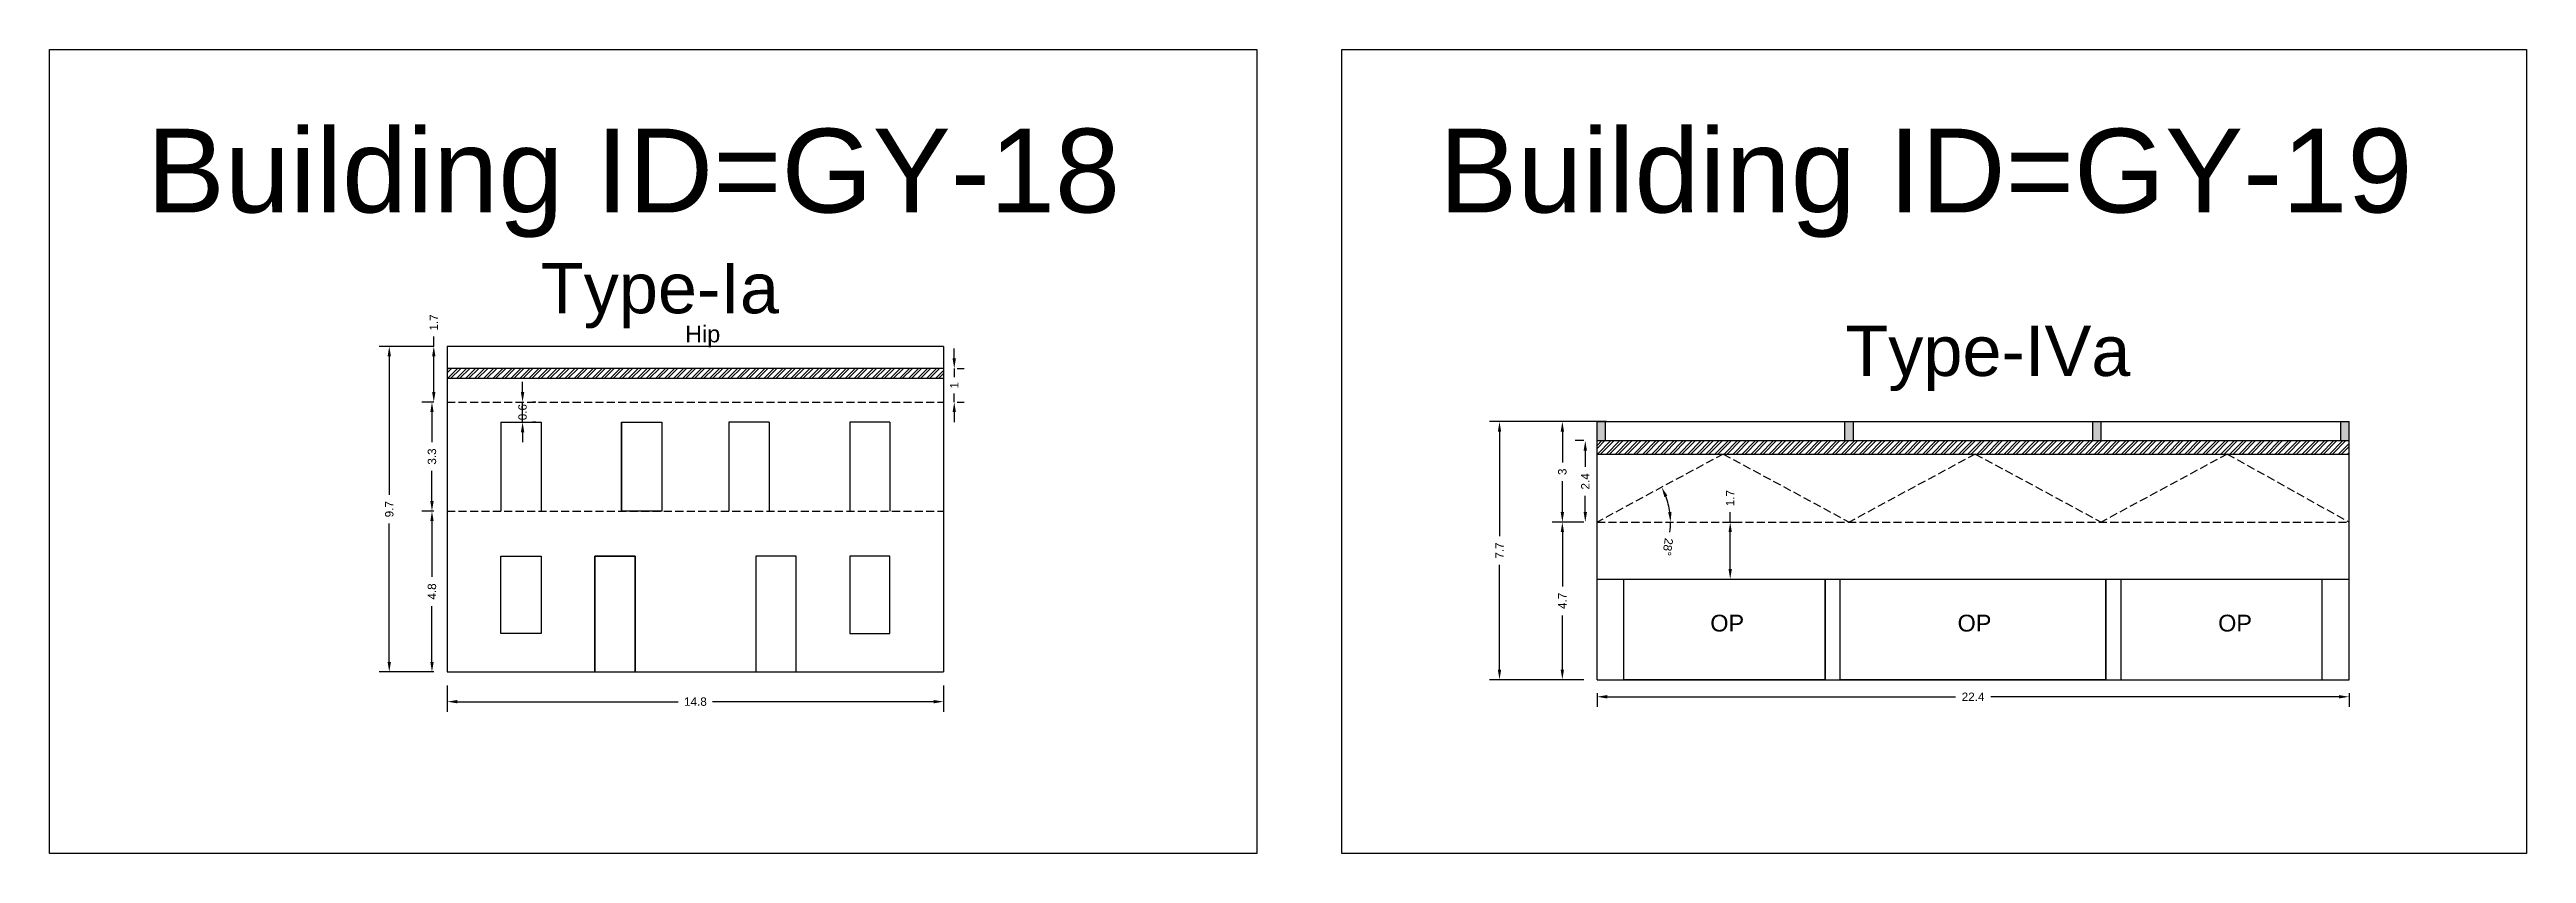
# Model space of a CAD drawing. Header units: metres. Extents: x 3416649 to 3417076, y -6712857 to -6712690.
# Drawn here: x 3416936.6 to 3417010.5, y -6712755 to -6712731 of the extents above; entities that cross this region are included whole.
import ezdxf

# ---------------------------------------------------------------- set-up
doc = ezdxf.new("R2010")
doc.units = ezdxf.units.M
doc.linetypes.add('ACAD_ISO02W100', pattern=[15, 12, -3])
doc.layers.add('Dotted', color=7, linetype='ACAD_ISO02W100', plot=False)
doc.styles.get("Standard").update_dxf_attribs({"font": 'arial.ttf'})
doc.dimstyles.new('ISO-25', dxfattribs={"dimtxt": 0.25, "dimasz": 0.3, "dimexe": 0.3, "dimexo": 0.4, "dimgap": 0.2, "dimtad": 0, "dimdec": 1, "dimdsep": 46, "dimtxsty": 'Standard', "dimcen": 2.5, "dimadec": 0, "dimazin": 0, "dimtfac": 1, "dimtdec": 1, "dimtmove": 0, "dimatfit": 3, "dimfxl": 1, "dimarcsym": 0})

msp = doc.modelspace()

# ---------------------------------------------------------------- texts
at = {"attachment_point": 1}
for s, width, heights, insert, char_height in [('Building ID=GY-18', 67.86454, [0.517], (3416939.506, -6712733.38), 2.5), ('Building ID=GY-19', 67.86454, [0.517], (3416978.038, -6712733.38), 2.5), ('Type-Ia ', 9.99112, [0.517], (3416951.255, -6712737.386), 1.5), ('Hip', 1.17554, [0], (3416955.558, -6712739.253), 0.5), ('Type-IVa ', 9.99112, [0.517], (3416990.148, -6712739.256), 1.5), ('OP', 1.17554, [0], (3416986.122, -6712747.878), 0.5), ('OP', 1.17554, [0], (3416993.495, -6712747.878), 0.5), ('OP', 1.17554, [0], (3417001.264, -6712747.878), 0.5)]:
    msp.add_mtext_dynamic_manual_height_columns(s, width=width, gutter_width=12.5, heights=heights, dxfattribs=dict(at, insert=insert, char_height=char_height))

# ---------------------------------------------------------------- blocks, each defined once
blk = doc.blocks.new('*D119')
at = {"color": 0, "lineweight": -2, "transparency": 16777216}
for p, q in [((3416948.065, -6712744.785), (3416947.711, -6712744.785)), ((3416948.011, -6712745.085), (3416948.011, -6712746.752)), ((3416948.011, -6712749.285), (3416948.011, -6712747.618)), ((3416948.065, -6712749.585), (3416947.711, -6712749.585))]:
    blk.add_line(p, q, dxfattribs=at)
at = {"color": 0, "transparency": 16777216}
for points in [[(3416947.961, -6712745.085), (3416948.061, -6712745.085), (3416948.011, -6712744.785)], [(3416947.961, -6712749.285), (3416948.061, -6712749.285), (3416948.011, -6712749.585)]]:
    blk.add_solid(points, dxfattribs=at)
at = {"layer": 'Defpoints', "color": 0, "transparency": 16777216}
for p in [(3416948.011, -6712744.785), (3416948.465, -6712744.785), (3416948.465, -6712749.585)]:
    blk.add_point(p, dxfattribs=at)
at = {"color": 0, "transparency": 16777216, "insert": (3416948.011, -6712747.185), "char_height": 0.25, "attachment_point": 5, "rotation": 90}
blk.add_mtext('4.8', dxfattribs=at)
blk = doc.blocks.new('*D120')
at = {"color": 0, "lineweight": -2, "transparency": 16777216}
for p, q in [((3416948.065, -6712741.535), (3416947.711, -6712741.535)), ((3416948.011, -6712741.835), (3416948.011, -6712742.733)), ((3416948.011, -6712744.485), (3416948.011, -6712743.588)), ((3416948.065, -6712744.785), (3416947.711, -6712744.785))]:
    blk.add_line(p, q, dxfattribs=at)
at = {"color": 0, "transparency": 16777216}
for points in [[(3416947.961, -6712741.835), (3416948.061, -6712741.835), (3416948.011, -6712741.535)], [(3416947.961, -6712744.485), (3416948.061, -6712744.485), (3416948.011, -6712744.785)]]:
    blk.add_solid(points, dxfattribs=at)
at = {"layer": 'Defpoints', "color": 0, "transparency": 16777216}
for p in [(3416948.011, -6712741.535), (3416948.465, -6712741.535), (3416948.465, -6712744.785)]:
    blk.add_point(p, dxfattribs=at)
at = {"color": 0, "transparency": 16777216, "insert": (3416948.011, -6712743.16), "char_height": 0.25, "attachment_point": 5, "rotation": 90}
blk.add_mtext('3.3', dxfattribs=at)
blk = doc.blocks.new('*D121')
at = {"color": 0, "lineweight": -2, "transparency": 16777216}
for p, q in [((3416948.065, -6712739.875), (3416947.765, -6712739.875)), ((3416948.065, -6712739.875), (3416948.065, -6712739.575)), ((3416948.065, -6712741.235), (3416948.065, -6712740.175)), ((3416948.065, -6712741.535), (3416947.765, -6712741.535))]:
    blk.add_line(p, q, dxfattribs=at)
at = {"color": 0, "transparency": 16777216}
for points in [[(3416948.015, -6712740.175), (3416948.115, -6712740.175), (3416948.065, -6712739.875)], [(3416948.015, -6712741.235), (3416948.115, -6712741.235), (3416948.065, -6712741.535)]]:
    blk.add_solid(points, dxfattribs=at)
at = {"layer": 'Defpoints', "color": 0, "transparency": 16777216}
for p in [(3416948.065, -6712739.875), (3416948.465, -6712739.875), (3416948.465, -6712741.535)]:
    blk.add_point(p, dxfattribs=at)
at = {"color": 0, "transparency": 16777216, "insert": (3416948.065, -6712739.159), "char_height": 0.25, "attachment_point": 5, "rotation": 90}
blk.add_mtext('1.7', dxfattribs=at)
blk = doc.blocks.new('*D122')
at = {"color": 0, "lineweight": -2, "transparency": 16777216}
for p, q in [((3416948.465, -6712749.985), (3416948.465, -6712750.771)), ((3416963.265, -6712749.985), (3416963.265, -6712750.771)), ((3416948.765, -6712750.471), (3416955.352, -6712750.471)), ((3416962.965, -6712750.471), (3416956.378, -6712750.471))]:
    blk.add_line(p, q, dxfattribs=at)
at = {"color": 0, "transparency": 16777216}
for points in [[(3416948.765, -6712750.421), (3416948.765, -6712750.521), (3416948.465, -6712750.471)], [(3416962.965, -6712750.421), (3416962.965, -6712750.521), (3416963.265, -6712750.471)]]:
    blk.add_solid(points, dxfattribs=at)
at = {"layer": 'Defpoints', "color": 0, "transparency": 16777216}
for p in [(3416948.465, -6712749.585), (3416963.265, -6712749.585), (3416963.265, -6712750.471)]:
    blk.add_point(p, dxfattribs=at)
at = {"color": 0, "transparency": 16777216, "insert": (3416955.865, -6712750.471), "char_height": 0.25, "attachment_point": 5}
blk.add_mtext('14.8', dxfattribs=at)
blk = doc.blocks.new('*D123')
at = {"color": 0, "lineweight": -2, "transparency": 16777216}
for p, q in [((3416948.065, -6712739.875), (3416946.438, -6712739.875)), ((3416946.738, -6712740.175), (3416946.738, -6712744.302)), ((3416946.738, -6712749.285), (3416946.738, -6712745.158)), ((3416948.065, -6712749.585), (3416946.438, -6712749.585))]:
    blk.add_line(p, q, dxfattribs=at)
at = {"color": 0, "transparency": 16777216}
for points in [[(3416946.688, -6712740.175), (3416946.788, -6712740.175), (3416946.738, -6712739.875)], [(3416946.688, -6712749.285), (3416946.788, -6712749.285), (3416946.738, -6712749.585)]]:
    blk.add_solid(points, dxfattribs=at)
at = {"layer": 'Defpoints', "color": 0, "transparency": 16777216}
for p in [(3416946.738, -6712739.875), (3416948.465, -6712739.875), (3416948.465, -6712749.585)]:
    blk.add_point(p, dxfattribs=at)
at = {"color": 0, "transparency": 16777216, "insert": (3416946.738, -6712744.73), "char_height": 0.25, "attachment_point": 5, "rotation": 90}
blk.add_mtext('9.7', dxfattribs=at)
blk = doc.blocks.new('*D124')
at = {"color": 0, "lineweight": -2, "transparency": 16777216}
for p, q in [((3416950.712, -6712741.235), (3416950.712, -6712740.935)), ((3416950.712, -6712742.135), (3416950.712, -6712741.535)), ((3416951.112, -6712741.535), (3416951.012, -6712741.535)), ((3416951.112, -6712742.135), (3416951.012, -6712742.135)), ((3416950.712, -6712742.435), (3416950.712, -6712742.735))]:
    blk.add_line(p, q, dxfattribs=at)
at = {"color": 0, "transparency": 16777216}
for points in [[(3416950.662, -6712741.235), (3416950.762, -6712741.235), (3416950.712, -6712741.535)], [(3416950.662, -6712742.435), (3416950.762, -6712742.435), (3416950.712, -6712742.135)]]:
    blk.add_solid(points, dxfattribs=at)
at = {"layer": 'Defpoints', "color": 0, "transparency": 16777216}
for p in [(3416950.712, -6712741.535), (3416950.712, -6712741.535), (3416950.712, -6712742.135)]:
    blk.add_point(p, dxfattribs=at)
at = {"color": 0, "transparency": 16777216, "insert": (3416950.712, -6712741.835), "char_height": 0.25, "attachment_point": 5, "rotation": 90}
blk.add_mtext('0.6', dxfattribs=at)
blk = doc.blocks.new('*D125')
at = {"color": 0, "lineweight": -2, "transparency": 16777216}
for p, q in [((3416963.582, -6712740.235), (3416963.582, -6712739.935)), ((3416963.582, -6712740.535), (3416963.582, -6712740.789)), ((3416963.665, -6712740.535), (3416963.882, -6712740.535)), ((3416963.582, -6712741.535), (3416963.582, -6712741.281)), ((3416963.665, -6712741.535), (3416963.882, -6712741.535)), ((3416963.582, -6712741.835), (3416963.582, -6712742.135))]:
    blk.add_line(p, q, dxfattribs=at)
at = {"color": 0, "transparency": 16777216}
for points in [[(3416963.532, -6712740.235), (3416963.632, -6712740.235), (3416963.582, -6712740.535)], [(3416963.532, -6712741.835), (3416963.632, -6712741.835), (3416963.582, -6712741.535)]]:
    blk.add_solid(points, dxfattribs=at)
at = {"layer": 'Defpoints', "color": 0, "transparency": 16777216}
for p in [(3416963.265, -6712740.535), (3416963.582, -6712740.535), (3416963.265, -6712741.535)]:
    blk.add_point(p, dxfattribs=at)
at = {"color": 0, "transparency": 16777216, "insert": (3416963.582, -6712741.035), "char_height": 0.25, "attachment_point": 5, "rotation": 90}
blk.add_mtext('1', dxfattribs=at)
blk = doc.blocks.new('*D126')
at = {"color": 0, "lineweight": -2, "transparency": 16777216}
for p, q in [((3416982.748, -6712750.215), (3416982.748, -6712750.625)), ((3416983.048, -6712750.325), (3416993.432, -6712750.325)), ((3417004.868, -6712750.325), (3416994.484, -6712750.325)), ((3417005.168, -6712750.215), (3417005.168, -6712750.625))]:
    blk.add_line(p, q, dxfattribs=at)
at = {"color": 0, "transparency": 16777216}
for points in [[(3416983.048, -6712750.275), (3416983.048, -6712750.375), (3416982.748, -6712750.325)], [(3417004.868, -6712750.275), (3417004.868, -6712750.375), (3417005.168, -6712750.325)]]:
    blk.add_solid(points, dxfattribs=at)
at = {"layer": 'Defpoints', "color": 0, "transparency": 16777216}
for p in [(3416982.748, -6712749.815), (3417005.168, -6712749.815), (3417005.168, -6712750.325)]:
    blk.add_point(p, dxfattribs=at)
at = {"color": 0, "transparency": 16777216, "insert": (3416993.958, -6712750.325), "char_height": 0.25, "attachment_point": 5}
blk.add_mtext('22.4', dxfattribs=at)
blk = doc.blocks.new('*D127')
at = {"color": 0, "lineweight": -2, "transparency": 16777216}
for p, q in [((3416982.348, -6712745.115), (3416981.412, -6712745.115)), ((3416981.712, -6712745.415), (3416981.712, -6712747.032)), ((3416981.712, -6712749.515), (3416981.712, -6712747.897)), ((3416982.348, -6712749.815), (3416981.412, -6712749.815))]:
    blk.add_line(p, q, dxfattribs=at)
at = {"color": 0, "transparency": 16777216}
for points in [[(3416981.662, -6712745.415), (3416981.762, -6712745.415), (3416981.712, -6712745.115)], [(3416981.662, -6712749.515), (3416981.762, -6712749.515), (3416981.712, -6712749.815)]]:
    blk.add_solid(points, dxfattribs=at)
at = {"layer": 'Defpoints', "color": 0, "transparency": 16777216}
for p in [(3416981.712, -6712745.115), (3416982.748, -6712745.115), (3416982.748, -6712749.815)]:
    blk.add_point(p, dxfattribs=at)
at = {"color": 0, "transparency": 16777216, "insert": (3416981.712, -6712747.465), "char_height": 0.25, "attachment_point": 5, "rotation": 90}
blk.add_mtext('4.7', dxfattribs=at)
blk = doc.blocks.new('*D128')
at = {"color": 0, "lineweight": -2, "transparency": 16777216}
for p, q in [((3416983.027, -6712742.115), (3416981.412, -6712742.115)), ((3416981.712, -6712742.415), (3416981.712, -6712743.333)), ((3416981.712, -6712744.815), (3416981.712, -6712743.897)), ((3416982.348, -6712745.115), (3416981.412, -6712745.115))]:
    blk.add_line(p, q, dxfattribs=at)
at = {"color": 0, "transparency": 16777216}
for points in [[(3416981.662, -6712742.415), (3416981.762, -6712742.415), (3416981.712, -6712742.115)], [(3416981.662, -6712744.815), (3416981.762, -6712744.815), (3416981.712, -6712745.115)]]:
    blk.add_solid(points, dxfattribs=at)
at = {"layer": 'Defpoints', "color": 0, "transparency": 16777216}
for p in [(3416981.712, -6712742.115), (3416983.427, -6712742.115), (3416982.748, -6712745.115)]:
    blk.add_point(p, dxfattribs=at)
at = {"color": 0, "transparency": 16777216, "insert": (3416981.712, -6712743.615), "char_height": 0.25, "attachment_point": 5, "rotation": 90}
blk.add_mtext('3', dxfattribs=at)
blk = doc.blocks.new('*D129')
at = {"color": 0, "lineweight": -2, "transparency": 16777216}
for start, end in [(7.85767, 20.52259), (352.14233, 0)]:
    blk.add_arc((3416982.748, -6712745.115), 2.189, start, end, dxfattribs=at)
at = {"color": 0, "transparency": 16777216}
for points in [[(3416984.753, -6712744.368), (3416984.844, -6712744.326), (3416984.674, -6712744.074)], [(3416984.967, -6712744.812), (3416984.867, -6712744.819), (3416984.937, -6712745.115)]]:
    blk.add_solid(points, dxfattribs=at)
at = {"layer": 'Defpoints', "color": 0, "transparency": 16777216}
for p in [(3416986.506, -6712743.085), (3416984.819, -6712744.405), (3416982.748, -6712745.115), (3416982.748, -6712745.115), (3417005.168, -6712745.115)]:
    blk.add_point(p, dxfattribs=at)
at = {"color": 0, "transparency": 16777216, "insert": (3416984.856, -6712745.857), "char_height": 0.25, "attachment_point": 5, "rotation": 262.14233}
blk.add_mtext('28°', dxfattribs=at)
blk = doc.blocks.new('*D130')
at = {"color": 0, "lineweight": -2, "transparency": 16777216}
for p, q in [((3416986.661, -6712745.115), (3416987.016, -6712745.115)), ((3416986.716, -6712745.115), (3416986.716, -6712744.815)), ((3416986.716, -6712746.515), (3416986.716, -6712745.415)), ((3416986.661, -6712746.815), (3416987.016, -6712746.815))]:
    blk.add_line(p, q, dxfattribs=at)
at = {"color": 0, "transparency": 16777216}
for points in [[(3416986.666, -6712745.415), (3416986.766, -6712745.415), (3416986.716, -6712745.115)], [(3416986.666, -6712746.515), (3416986.766, -6712746.515), (3416986.716, -6712746.815)]]:
    blk.add_solid(points, dxfattribs=at)
at = {"layer": 'Defpoints', "color": 0, "transparency": 16777216}
for p in [(3416986.261, -6712745.115), (3416986.716, -6712745.115), (3416986.261, -6712746.815)]:
    blk.add_point(p, dxfattribs=at)
at = {"color": 0, "transparency": 16777216, "insert": (3416986.716, -6712744.399), "char_height": 0.25, "attachment_point": 5, "rotation": 90}
blk.add_mtext('1.7', dxfattribs=at)
blk = doc.blocks.new('*D131')
at = {"color": 0, "lineweight": -2, "transparency": 16777216}
for p, q in [((3416982.348, -6712742.685), (3416982.096, -6712742.685)), ((3416982.396, -6712742.985), (3416982.396, -6712743.47)), ((3416982.396, -6712744.815), (3416982.396, -6712744.329)), ((3416982.348, -6712745.115), (3416982.096, -6712745.115))]:
    blk.add_line(p, q, dxfattribs=at)
at = {"color": 0, "transparency": 16777216}
for points in [[(3416982.346, -6712742.985), (3416982.446, -6712742.985), (3416982.396, -6712742.685)], [(3416982.346, -6712744.815), (3416982.446, -6712744.815), (3416982.396, -6712745.115)]]:
    blk.add_solid(points, dxfattribs=at)
at = {"layer": 'Defpoints', "color": 0, "transparency": 16777216}
for p in [(3416982.396, -6712742.685), (3416982.748, -6712742.685), (3416982.748, -6712745.115)]:
    blk.add_point(p, dxfattribs=at)
at = {"color": 0, "transparency": 16777216, "insert": (3416982.396, -6712743.9), "char_height": 0.25, "attachment_point": 5, "rotation": 90}
blk.add_mtext('2.4', dxfattribs=at)
blk = doc.blocks.new('*D141')
at = {"color": 0, "lineweight": -2, "transparency": 16777216}
for p, q in [((3416982.348, -6712742.115), (3416979.538, -6712742.115)), ((3416979.838, -6712742.415), (3416979.838, -6712745.538)), ((3416979.838, -6712749.515), (3416979.838, -6712746.391)), ((3416982.348, -6712749.815), (3416979.538, -6712749.815))]:
    blk.add_line(p, q, dxfattribs=at)
at = {"color": 0, "transparency": 16777216}
for points in [[(3416979.788, -6712742.415), (3416979.888, -6712742.415), (3416979.838, -6712742.115)], [(3416979.788, -6712749.515), (3416979.888, -6712749.515), (3416979.838, -6712749.815)]]:
    blk.add_solid(points, dxfattribs=at)
at = {"layer": 'Defpoints', "color": 0, "transparency": 16777216}
for p in [(3416979.838, -6712742.115), (3416982.748, -6712742.115), (3416982.748, -6712749.815)]:
    blk.add_point(p, dxfattribs=at)
at = {"color": 0, "transparency": 16777216, "insert": (3416979.838, -6712745.965), "char_height": 0.25, "attachment_point": 5, "rotation": 90}
blk.add_mtext('7.7', dxfattribs=at)

# ---------------------------------------------------------------- dimensions: what is measured, and where the dimension line sits
for base, p1, p2, picture, middle in [((3416948.065, -6712739.875), (3416948.465, -6712741.535), (3416948.465, -6712739.875), '*D121', (3416948.065, -6712739.159)), ((3416946.738, -6712739.875), (3416948.465, -6712749.585), (3416948.465, -6712739.875), '*D123', (3416946.738, -6712744.73)), ((3416963.582, -6712740.535), (3416963.265, -6712741.535), (3416963.265, -6712740.535), '*D125', (3416963.582, -6712741.035)), ((3416948.011072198, -6712741.535060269), (3416948.464836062, -6712744.785060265), (3416948.464836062, -6712741.535060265), '*D120', (3416948.011072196, -6712743.160060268)), ((3416979.838, -6712742.115), (3416982.748, -6712749.815), (3416982.748, -6712742.115), '*D141', (3416979.838, -6712745.965)), ((3416981.712, -6712742.115), (3416982.748, -6712745.115), (3416983.427, -6712742.115), '*D128', (3416981.712, -6712743.615)), ((3416982.396, -6712742.685), (3416982.748, -6712745.115), (3416982.748, -6712742.685), '*D131', (3416982.396, -6712743.9)), ((3416986.716, -6712745.115), (3416986.261, -6712746.815), (3416986.261, -6712745.115), '*D130', (3416986.716, -6712744.399)), ((3416948.011, -6712744.785), (3416948.465, -6712749.585), (3416948.465, -6712744.785), '*D119', (3416948.011, -6712747.185)), ((3416981.712, -6712745.115), (3416982.748, -6712749.815), (3416982.748, -6712745.115), '*D127', (3416981.712, -6712747.465))]:
    dim = msp.add_linear_dim(base=base, p1=p1, p2=p2, angle=90, dimstyle='ISO-25')
    dim.commit()
    dim.dimension.update_dxf_attribs({"geometry": picture, "text_midpoint": middle})
dim = msp.add_linear_dim(base=(3416950.712, -6712741.535), p1=(3416950.712, -6712742.135), p2=(3416950.712, -6712741.535), angle=90, dimstyle='ISO-25')
dim.commit()
dim.dimension.update_dxf_attribs({"geometry": '*D124', "text_midpoint": (3416950.712, -6712741.835), "dimtype": 160})
dim = msp.add_angular_dim_2l(base=(3416984.819, -6712744.405), line1=((3416982.748, -6712745.115), (3417005.168, -6712745.115)), line2=((3416986.506, -6712743.085), (3416982.748, -6712745.115)), dimstyle='ISO-25')
dim.commit()
dim.dimension.update_dxf_attribs({"geometry": '*D129', "text_midpoint": (3416984.856, -6712745.857)})
for base, p1, p2, picture, middle in [((3416963.265, -6712750.471), (3416948.465, -6712749.585), (3416963.265, -6712749.585), '*D122', (3416955.865, -6712750.471)), ((3417005.168, -6712750.325), (3416982.748, -6712749.815), (3417005.168, -6712749.815), '*D126', (3416993.958, -6712750.325))]:
    dim = msp.add_linear_dim(base=base, p1=p1, p2=p2, dimstyle='ISO-25')
    dim.commit()
    dim.dimension.update_dxf_attribs({"geometry": picture, "text_midpoint": middle})

# ---------------------------------------------------------------- hatches: boundary and pattern name
h = msp.add_hatch()
h.set_pattern_fill('ANSI32', color=256, scale=0.02)
h.set_pattern_definition([(45, (-10.14574, 1.96943), (-0.134703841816, 0.134703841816), []), (45, (-10.05594, 1.96943), (-0.134703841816, 0.134703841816), [])])
h.paths.add_polyline_path([(3416948.465, -6712740.535), (3416948.465, -6712740.835), (3416963.265, -6712740.835), (3416963.265, -6712740.535)])
h = msp.add_hatch(color=256)
h.dxf.hatch_style = 1
h.paths.add_polyline_path([(3417005.168, -6712742.115), (3417004.918, -6712742.115), (3417004.918, -6712742.685), (3417005.168, -6712742.685)])
h.paths.add_polyline_path([(3416997.778, -6712742.115), (3416997.528, -6712742.115), (3416997.528, -6712742.685), (3416997.778, -6712742.685)])
h.paths.add_polyline_path([(3416990.388, -6712742.115), (3416990.138, -6712742.115), (3416990.138, -6712742.685), (3416990.388, -6712742.685)])
h.paths.add_polyline_path([(3416982.998, -6712742.115), (3416982.748, -6712742.115), (3416982.748, -6712742.685), (3416982.998, -6712742.685)])
h = msp.add_hatch()
h.set_pattern_fill('ANSI32', color=256, scale=0.02)
h.set_pattern_definition([(45, (-18.95355, 0), (-0.134703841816, 0.134703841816), []), (45, (-18.86375, 0), (-0.134703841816, 0.134703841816), [])])
h.paths.add_polyline_path([(3417005.168, -6712742.685), (3416982.748, -6712742.685), (3416982.748, -6712743.085), (3417005.168, -6712743.085)])

# ---------------------------------------------------------------- linework, layer by layer
for points in [[(3416936.609, -6712731.019), (3416972.604, -6712731.019), (3416972.604, -6712754.999), (3416936.609, -6712754.999)], [(3416975.141, -6712731.019), (3417010.456, -6712731.019), (3417010.456, -6712754.999), (3416975.141, -6712754.999)], [(3416953.665, -6712742.135), (3416954.865, -6712742.135), (3416954.865, -6712744.785), (3416953.665, -6712744.785)], [(3416951.265, -6712748.435), (3416950.065, -6712748.435), (3416950.065, -6712746.135), (3416951.265, -6712746.135)], [(3416954.065, -6712746.135), (3416952.865, -6712746.135), (3416952.865, -6712749.585), (3416954.065, -6712749.585)], [(3416960.465, -6712748.435), (3416961.665, -6712748.435), (3416961.665, -6712746.135), (3416960.465, -6712746.135)], [(3416983.548, -6712746.815), (3416989.548, -6712746.815), (3416989.548, -6712749.815), (3416983.548, -6712749.815)], [(3416989.998, -6712746.815), (3416997.918, -6712746.815), (3416997.918, -6712749.815), (3416989.998, -6712749.815)]]:
    msp.add_lwpolyline(points, close=True)
for points in [[(3416948.465, -6712739.875), (3416948.465, -6712749.585)], [(3416963.265, -6712739.875), (3416948.465, -6712739.875)], [(3416963.265, -6712739.875), (3416963.265, -6712749.585)], [(3416963.265, -6712740.535), (3416948.465, -6712740.535)], [(3416963.265, -6712740.835), (3416948.465, -6712740.835)], [(3416950.065, -6712742.135), (3416950.065, -6712744.785)], [(3416950.065, -6712742.135), (3416951.265, -6712742.135)], [(3416951.265, -6712742.135), (3416951.265, -6712744.785)], [(3416953.665, -6712742.135), (3416953.665, -6712744.785)], [(3416953.665, -6712742.135), (3416954.865, -6712742.135)], [(3416954.865, -6712742.135), (3416954.865, -6712744.785)], [(3416956.865, -6712742.135), (3416956.865, -6712744.785)], [(3416958.065, -6712742.135), (3416956.865, -6712742.135)], [(3416958.065, -6712742.135), (3416958.065, -6712744.785)], [(3416960.465, -6712742.135), (3416960.465, -6712744.785)], [(3416961.665, -6712742.135), (3416960.465, -6712742.135)], [(3416961.665, -6712742.135), (3416961.665, -6712744.785)], [(3416982.748, -6712742.115), (3416982.998, -6712742.115)], [(3416982.748, -6712749.815), (3416982.748, -6712742.115)], [(3416982.998, -6712742.685), (3416982.998, -6712742.115)], [(3416982.998, -6712742.115), (3416990.138, -6712742.115)], [(3416990.138, -6712742.685), (3416990.138, -6712742.115)], [(3416990.138, -6712742.115), (3416990.388, -6712742.115)], [(3416990.388, -6712742.685), (3416990.388, -6712742.115)], [(3416990.388, -6712742.115), (3416997.528, -6712742.115)], [(3416997.528, -6712742.685), (3416997.528, -6712742.115)], [(3416997.528, -6712742.115), (3416997.778, -6712742.115)], [(3416997.778, -6712742.685), (3416997.778, -6712742.115)], [(3416997.778, -6712742.115), (3417004.918, -6712742.115)], [(3417004.918, -6712742.685), (3417004.918, -6712742.115)], [(3417004.918, -6712742.115), (3417005.168, -6712742.115)], [(3417005.168, -6712749.815), (3417005.168, -6712742.115)], [(3416982.748, -6712742.685), (3417005.168, -6712742.685)], [(3416982.748, -6712743.085), (3417005.168, -6712743.085)], [(3416952.865, -6712749.585), (3416952.865, -6712746.135), (3416954.065, -6712746.135), (3416954.065, -6712749.585)], [(3416958.865, -6712749.585), (3416958.865, -6712746.135), (3416957.665, -6712746.135), (3416957.665, -6712749.585)], [(3416982.748, -6712746.815), (3417005.168, -6712746.815)], [(3416983.548, -6712749.815), (3416983.548, -6712746.815)], [(3416989.548, -6712749.815), (3416989.548, -6712746.815)], [(3416989.998, -6712749.815), (3416989.998, -6712746.815)], [(3416997.918, -6712749.815), (3416997.918, -6712746.815)], [(3416998.368, -6712749.815), (3416998.368, -6712746.815)], [(3417004.368, -6712749.815), (3417004.368, -6712746.815)], [(3416948.465, -6712749.585), (3416963.265, -6712749.585)], [(3416982.748, -6712749.815), (3417005.168, -6712749.815)]]:
    msp.add_lwpolyline(points)
at = {"layer": 'Dotted', "ltscale": 0.02}
for points in [[(3416948.465, -6712741.535), (3416963.265, -6712741.535)], [(3416986.506, -6712743.085), (3416982.748, -6712745.115)], [(3416986.506, -6712743.085), (3416990.263, -6712745.115)], [(3416994.021, -6712743.085), (3416990.263, -6712745.115)], [(3416994.021, -6712743.085), (3416997.778, -6712745.115)], [(3417001.536, -6712743.085), (3416997.778, -6712745.115)], [(3417001.536, -6712743.085), (3417005.168, -6712745.115)], [(3416948.465, -6712744.785), (3416963.265, -6712744.785)], [(3416982.748, -6712745.115), (3417005.168, -6712745.115)]]:
    msp.add_lwpolyline(points, dxfattribs=at)

msp.set_redraw_order([(e.dxf.handle, doc.entitydb.next_handle()) for e in msp.query("TEXT MTEXT ATTDEF DIMENSION ARC_DIMENSION")])  # texts and dimensions are drawn at this point

doc.saveas('drawing.dxf')
